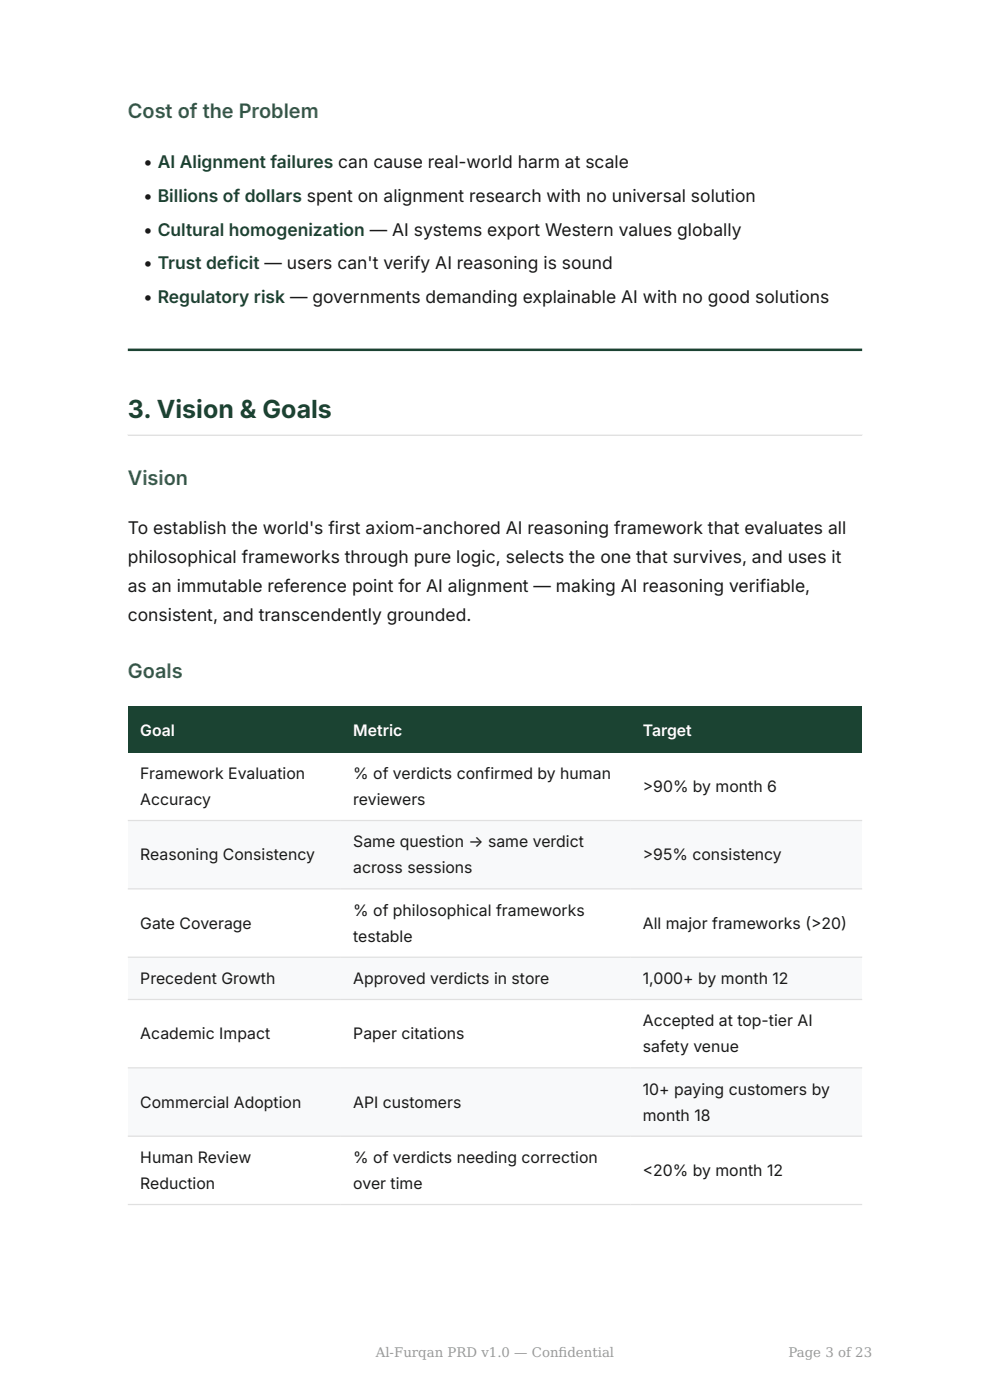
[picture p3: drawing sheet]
<svg xmlns="http://www.w3.org/2000/svg" width="210mm" height="297mm" viewBox="0 0 210 297" stroke-linecap="round" stroke-linejoin="round" font-family="sans-serif">
<defs><g id="words">
<text font-size="5.3" fill="#1b4332" x="27.1" y="88.7">3. Vision &amp; Goals</text>
<g font-size="4.2" fill="#2d6a4f">
<text x="27.1" y="25">Cost of the Problem</text>
<text x="27.1" y="102.8">Vision</text>
<text x="27.1" y="143.8">Goals</text>
</g>
<g font-size="3.7" fill="#1a1a1a">
<text x="30.4" y="35.6">• AI Alignment failures can cause real-world harm at scale</text>
<text x="30.4" y="42.8">• Billions of dollars spent on alignment research with no universal solution</text>
<text x="30.4" y="50">• Cultural homogenization — AI systems export Western values globally</text>
<text x="30.4" y="57.1">• Trust deficit — users can't verify AI reasoning is sound</text>
<text x="30.4" y="64.3">• Regulatory risk — governments demanding explainable AI with no good solutions</text>
<text x="27.1" y="113.4">To establish the world's first axiom-anchored AI reasoning framework that evaluates all</text>
<text x="27.1" y="119.5">philosophical frameworks through pure logic, selects the one that survives, and uses it</text>
<text x="27.1" y="125.6">as an immutable reference point for AI alignment — making AI reasoning verifiable,</text>
<text x="27.1" y="131.7">consistent, and transcendently grounded.</text>
</g>
<g font-size="3.4" fill="#fff">
<text x="29.8" y="156">Goal</text>
<text x="74.9" y="156">Metric</text>
<text x="136.3" y="156">Target</text>
</g>
<g font-size="3.4" fill="#1a1a1a">
<text x="29.8" y="165.3">Framework Evaluation</text>
<text x="74.9" y="165.3">% of verdicts confirmed by human</text>
<text x="29.8" y="170.8">Accuracy</text>
<text x="74.9" y="170.8">reviewers</text>
<text x="136.3" y="168">&gt;90% by month 6</text>
<text x="74.9" y="179.8">Same question → same verdict</text>
<text x="29.8" y="182.5">Reasoning Consistency</text>
<text x="74.9" y="185.3">across sessions</text>
<text x="136.3" y="182.5">&gt;95% consistency</text>
<text x="29.8" y="197">Gate Coverage</text>
<text x="74.9" y="194.3">% of philosophical frameworks</text>
<text x="136.3" y="197">All major frameworks (&gt;20)</text>
<text x="74.9" y="199.8">testable</text>
<text x="29.8" y="208.8">Precedent Growth</text>
<text x="74.9" y="208.8">Approved verdicts in store</text>
<text x="136.3" y="208.8">1,000+ by month 12</text>
<text x="29.8" y="220.5">Academic Impact</text>
<text x="74.9" y="220.5">Paper citations</text>
<text x="136.3" y="217.7">Accepted at top-tier AI</text>
<text x="136.3" y="223.3">safety venue</text>
<text x="136.3" y="232.2">10+ paying customers by</text>
<text x="29.8" y="235">Commercial Adoption</text>
<text x="74.9" y="235">API customers</text>
<text x="136.3" y="237.8">month 18</text>
<text x="29.8" y="246.7">Human Review</text>
<text x="74.9" y="246.7">% of verdicts needing correction</text>
<text x="136.3" y="249.5">&lt;20% by month 12</text>
<text x="29.8" y="252.3">Reduction</text>
<text x="74.9" y="252.3">over time</text>
</g>
<g font-size="2.8" fill="#999">
<text x="79.7" y="288">Al-Furqan PRD v1.0 — Conf</text>
<text x="118.5" y="288">idential</text>
<text x="167.2" y="288">Page 3 of 23</text>
</g>
</g></defs>
<path d="M27.1 74.5h155.8zM27.1 73.9h155.8v.6h-155.8z" fill-rule="evenodd" fill="#1b4332"/>
<path d="M27.1 92.2h155.8zM27.1 92.2h155.8v.3h-155.8z" fill-rule="evenodd" fill="#ddd"/>
<g fill="#1b4332">
<path d="M27.1 149.9h45.2v9.8h-45.2z"/>
<path d="M72.3 149.9h61.4v9.8h-61.4z"/>
<path d="M133.7 149.9h49.2v9.8h-49.2z"/>
</g>
<g fill="#f8f9fa">
<path d="M27.1 174.1h45.2v14.5h-45.2z"/>
<path d="M72.3 174.1h61.4v14.5h-61.4z"/>
<path d="M133.7 174.1h49.2v14.5h-49.2z"/>
<path d="M27.1 203.1h45.2v8.9h-45.2z"/>
<path d="M72.3 203.1h61.4v8.9h-61.4z"/>
<path d="M133.7 203.1h49.2v8.9h-49.2z"/>
<path d="M27.1 226.5h45.2v14.5h-45.2z"/>
<path d="M72.3 226.5h61.4v14.5h-61.4z"/>
<path d="M133.7 226.5h49.2v14.5h-49.2z"/>
</g>
<path d="M27.1 174.1h155.8M27.1 188.6h155.8M27.1 203.1h155.8M27.1 212h155.8M27.1 226.5h155.8M27.1 241h155.8M27.1 255.5h155.8" fill="none" stroke="#e0e0e0" stroke-width=".26"/>
<use href="#words"/>
</svg>
